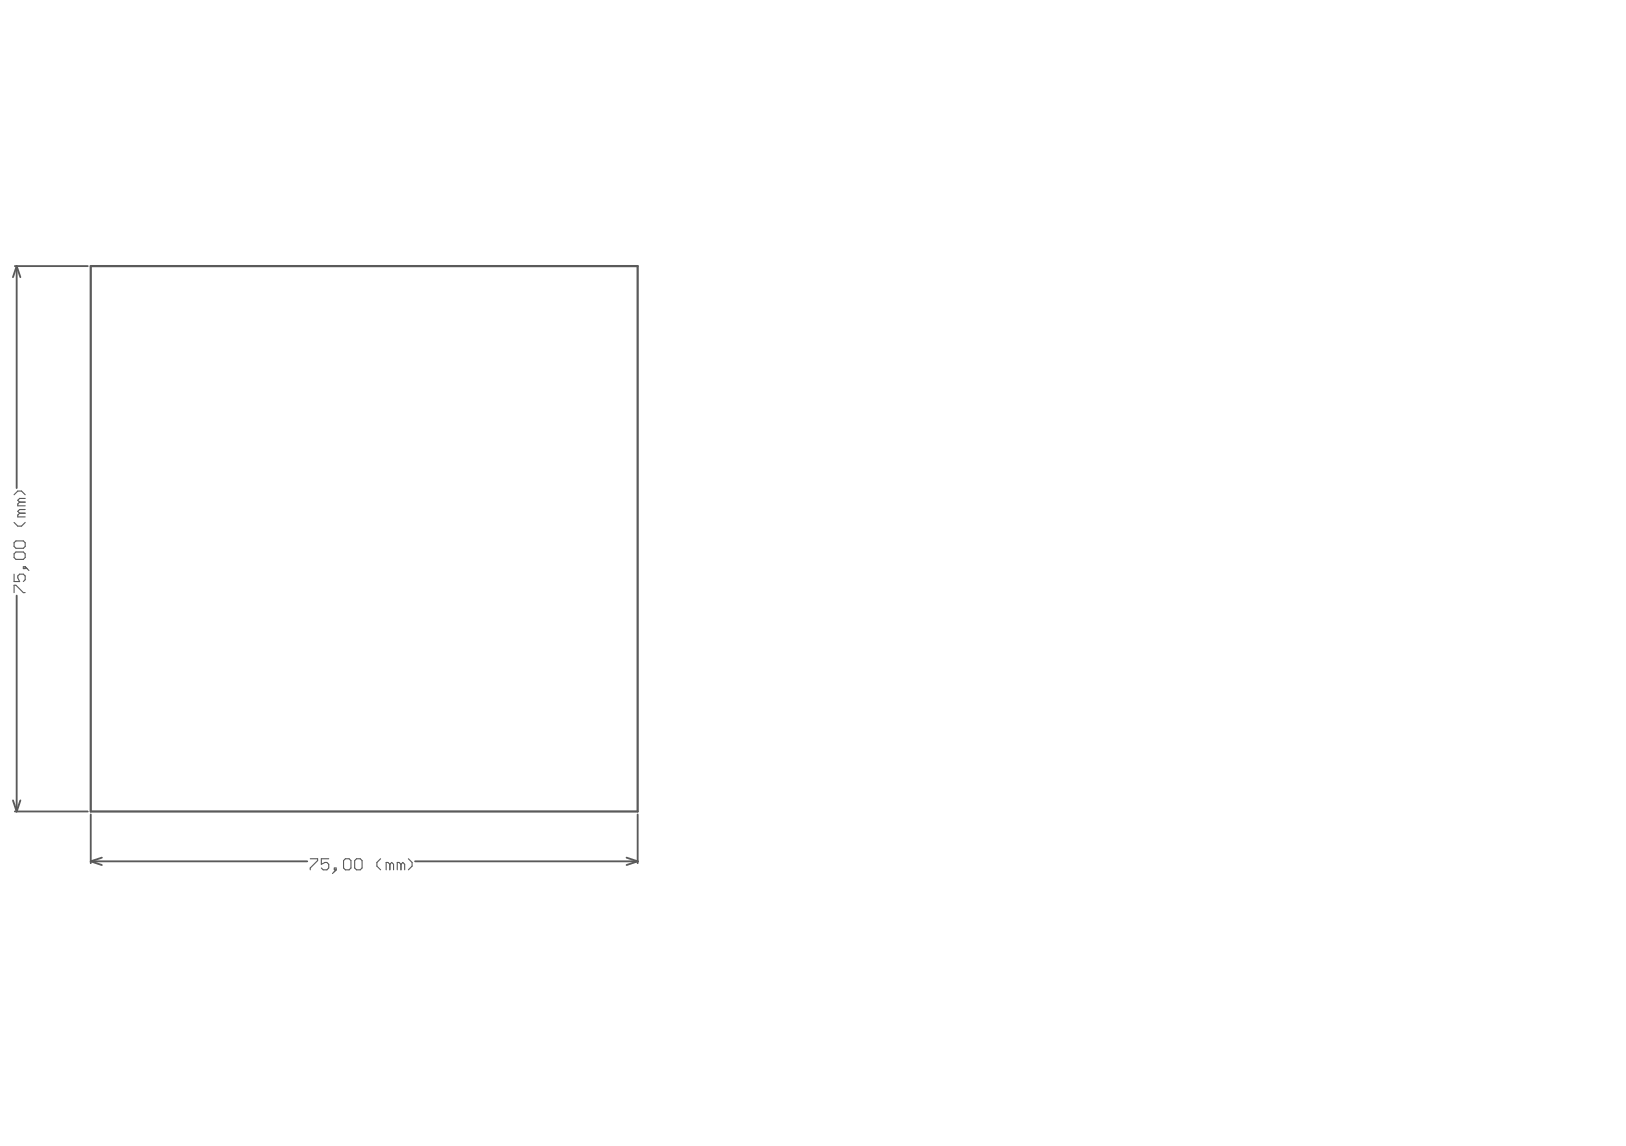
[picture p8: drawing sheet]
<svg xmlns="http://www.w3.org/2000/svg" width="287mm" height="202mm" viewBox="0 0 287 202" stroke-linecap="round" stroke-linejoin="round" font-family="sans-serif">
<g fill="none" stroke="#5a5a5a" stroke-width=".33">
<path d="M2.6 46.9h12.9M2.9 46.9l.7 2M2.9 46.9l-.6 2M2.9 46.9v39.2M2.9 105.1v38M2.3 141.2l.6 1.9M2.6 143.1h12.9M3.6 141.2l-.7 1.9M16 151.9l2 .7M16 143.7v8.6M16 151.9h38.2M18 151.3l-2 .6"/>
<path d="M73.2 151.9h39.3M110.5 151.3l2 .6M112.5 151.9l-2 .7M112.5 143.7v8.6"/>
</g>
<path d="M16 46.9h96.5v96.2h-96.5z" fill="none" stroke="#5a5a5a" stroke-width=".39"/>
<g fill="none" stroke="#5a5a5a" stroke-width=".2">
<path d="M2.5 95.7l.3-.3h1.3l.3 .3v.7l-.3 .3h-1.3l-.3-.3zM2.5 97.7l.3-.3h1.3l.3 .3v.6l-.3 .4h-1.3l-.3-.4zM2.5 92.2l.6 .6h.7l.6-.6M2.5 87.3l.6-.7h.7l.6 .7M3.5 88.6l-.4 .3v.3h1.3M3.5 90.5l-.4 .4v.3h1.3M3.5 90.5h.9M3.5 88.6h.9M4.1 100h.3v.3h-.3zM4.4 100l.7 .6M4.4 89.9h-.9l-.4 .3 .4 .3M4.4 87.9h-.9l-.4 .3 .4 .4"/>
<path d="M2.5 101.3v1.3h1l-.4-.7v-.3l.4-.3h.6l.3 .3v.7l-.3 .3M2.5 104.5v-1.3h.3l1.3 1.3h.3M54.7 151.5h1.3v.3l-1.3 1.3v.3M58 151.5h-1.3v1l.6-.4h.4l.3 .4v.6l-.3 .3h-.7l-.3-.3M59 153.1h.3v.3h-.3zM59.3 153.4l-.7 .7M60.6 151.8l.3-.3h.7l.3 .3v1.3l-.3 .3h-.7l-.3-.3zM62.6 151.8l.3-.3h.6l.4 .3v1.3l-.4 .3h-.6l-.3-.3zM67.1 151.5l-.6 .6v.7l.6 .6M68.8 152.5l-.4-.4h-.3v1.3M68.8 152.5v.9M68.8 152.5l.3-.4 .3 .4v.9"/>
<path d="M70.7 152.5l-.3-.4h-.3v1.3M70.7 152.5v.9M70.7 152.5l.4-.4 .3 .4v.9M72 151.5l.7 .6v.7l-.7 .6"/>
</g>
</svg>
